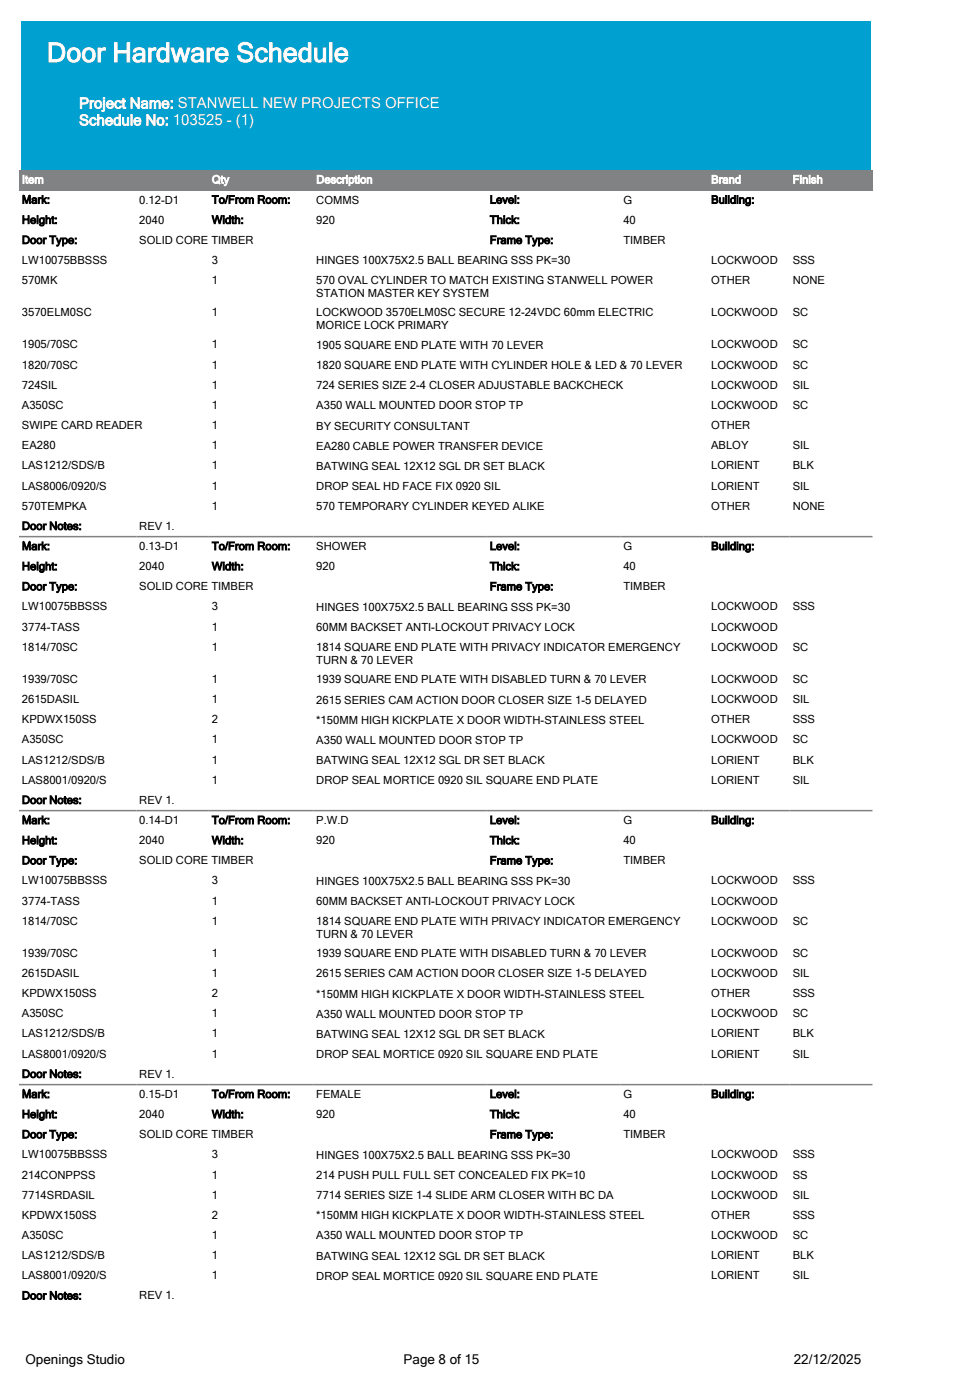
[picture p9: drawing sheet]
<svg xmlns="http://www.w3.org/2000/svg" width="230mm" height="330mm" viewBox="0 0 230 330" stroke-linecap="round" stroke-linejoin="round" font-family="sans-serif">
<defs><g id="words">
<text font-size="6.3" fill="#fff" x="11" y="14.6">Door Hardware Schedule</text>
<g font-size="3.5" fill="#fff">
<text x="18.6" y="25.5">Project Name: STANWELL NEW PROJECTS OFFICE</text>
<text x="18.6" y="29.5">Schedule No: 103525 - (1)</text>
</g>
<g font-size="3.2">
<text x="6" y="321.5">Openings Studio</text>
<text x="95.1" y="321.5">Page 8 of 15</text>
<text x="187.1" y="321.5">22/12/2025</text>
</g>
<g font-size="2.6" fill="#fff">
<text x="5.2" y="43.2">Item</text>
<text x="49.9" y="43.2">Qty</text>
<text x="74.5" y="43.2">Description</text>
<text x="167.6" y="43.2">Brand</text>
<text x="186.8" y="43.2">Finish</text>
</g>
<g font-size="2.6">
<text x="5.2" y="48">Mark:</text>
<text x="32.8" y="48">0.12-D1</text>
<text x="49.9" y="48">To/From Room:</text>
<text x="74.5" y="48">COMMS</text>
<text x="115.4" y="48">Level:</text>
<text x="146.9" y="48">G</text>
<text x="167.6" y="48">Building:</text>
<text x="5.2" y="52.7">Height:</text>
<text x="32.8" y="52.7">2040</text>
<text x="49.9" y="52.7">Width:</text>
<text x="74.5" y="52.7">920</text>
<text x="115.4" y="52.7">Thick:</text>
<text x="146.9" y="52.7">40</text>
<text x="5.2" y="57.5">Door Type:</text>
<text x="32.8" y="57.5">SOLID CORE TIMBER</text>
<text x="115.4" y="57.5">Frame Type:</text>
<text x="146.9" y="57.5">TIMBER</text>
<text x="5.2" y="62.2">LW10075BBSSS</text>
<text x="49.9" y="62.2">3</text>
<text x="74.5" y="62.3">HINGES 100X75X2.5 BALL BEARING SSS PK=30</text>
<text x="167.6" y="62.2">LOCKWOOD</text>
<text x="186.8" y="62.2">SSS</text>
<text x="5.2" y="67">570MK</text>
<text x="49.9" y="67">1</text>
<text x="74.5" y="67">570 OVAL CYLINDER TO MATCH EXISTING STANWELL POWER</text>
<text x="74.5" y="70.1">STATION MASTER KEY SYSTEM</text>
<text x="167.6" y="67">OTHER</text>
<text x="186.8" y="67">NONE</text>
<text x="5.2" y="74.5">3570ELM0SC</text>
<text x="49.9" y="74.5">1</text>
<text x="74.5" y="74.5">LOCKWOOD 3570ELM0SC SECURE 12-24VDC 60mm ELECTRIC</text>
<text x="74.5" y="77.6">MORICE LOCK PRIMARY</text>
<text x="167.6" y="74.5">LOCKWOOD</text>
<text x="186.8" y="74.5">SC</text>
<text x="5.2" y="82.1">1905/70SC</text>
<text x="49.9" y="82.1">1</text>
<text x="74.5" y="82.2">1905 SQUARE END PLATE WITH 70 LEVER</text>
<text x="167.6" y="82.1">LOCKWOOD</text>
<text x="186.8" y="82.1">SC</text>
<text x="5.2" y="86.9">1820/70SC</text>
<text x="49.9" y="86.9">1</text>
<text x="74.5" y="87">1820 SQUARE END PLATE WITH CYLINDER HOLE &amp; LED &amp; 70 LEVER</text>
<text x="167.6" y="86.9">LOCKWOOD</text>
<text x="186.8" y="86.9">SC</text>
<text x="5.2" y="91.6">724SIL</text>
<text x="49.9" y="91.6">1</text>
<text x="74.5" y="91.7">724 SERIES SIZE 2-4 CLOSER ADJUSTABLE BACKCHECK</text>
<text x="167.6" y="91.6">LOCKWOOD</text>
<text x="186.8" y="91.6">SIL</text>
<text x="5.2" y="96.4">A350SC</text>
<text x="5.2" y="101.1">SWIPE CARD READER</text>
<text x="49.9" y="96.4">1</text>
<text x="49.9" y="101.1">1</text>
<text x="74.5" y="96.5">A350 WALL MOUNTED DOOR STOP TP</text>
<text x="74.5" y="101.2">BY SECURITY CONSULTANT</text>
<text x="167.6" y="96.4">LOCKWOOD</text>
<text x="167.6" y="101.1">OTHER</text>
<text x="186.8" y="96.4">SC</text>
<text x="5.2" y="105.9">EA280</text>
<text x="49.9" y="105.9">1</text>
<text x="74.5" y="106">EA280 CABLE POWER TRANSFER DEVICE</text>
<text x="167.6" y="105.9">ABLOY</text>
<text x="186.8" y="105.9">SIL</text>
<text x="5.2" y="110.6">LAS1212/SDS/B</text>
<text x="49.9" y="110.6">1</text>
<text x="74.5" y="110.7">BATWING SEAL 12X12 SGL DR SET BLACK</text>
<text x="167.6" y="110.6">LORIENT</text>
<text x="186.8" y="110.6">BLK</text>
<text x="5.2" y="115.4">LAS8006/0920/S</text>
<text x="49.9" y="115.4">1</text>
<text x="74.5" y="115.5">DROP SEAL HD FACE FIX 0920 SIL</text>
<text x="167.6" y="115.4">LORIENT</text>
<text x="186.8" y="115.4">SIL</text>
<text x="5.2" y="120.1">570TEMPKA</text>
<text x="5.2" y="124.9">Door Notes:</text>
<text x="32.8" y="124.9">REV 1.</text>
<text x="49.9" y="120.1">1</text>
<text x="74.5" y="120.2">570 TEMPORARY CYLINDER KEYED ALIKE</text>
<text x="167.6" y="120.1">OTHER</text>
<text x="186.8" y="120.1">NONE</text>
<text x="5.2" y="129.6">Mark:</text>
<text x="32.8" y="129.6">0.13-D1</text>
<text x="49.9" y="129.6">To/From Room:</text>
<text x="74.5" y="129.6">SHOWER</text>
<text x="115.4" y="129.6">Level:</text>
<text x="146.9" y="129.6">G</text>
<text x="167.6" y="129.6">Building:</text>
<text x="5.2" y="134.4">Height:</text>
<text x="32.8" y="134.4">2040</text>
<text x="49.9" y="134.4">Width:</text>
<text x="74.5" y="134.4">920</text>
<text x="115.4" y="134.4">Thick:</text>
<text x="146.9" y="134.4">40</text>
<text x="5.2" y="139.1">Door Type:</text>
<text x="5.2" y="143.9">LW10075BBSSS</text>
<text x="32.8" y="139.1">SOLID CORE TIMBER</text>
<text x="49.9" y="143.9">3</text>
<text x="74.5" y="144">HINGES 100X75X2.5 BALL BEARING SSS PK=30</text>
<text x="115.4" y="139.1">Frame Type:</text>
<text x="146.9" y="139.1">TIMBER</text>
<text x="167.6" y="143.9">LOCKWOOD</text>
<text x="186.8" y="143.9">SSS</text>
<text x="5.2" y="148.6">3774-TASS</text>
<text x="49.9" y="148.6">1</text>
<text x="74.5" y="148.7">60MM BACKSET ANTI-LOCKOUT PRIVACY LOCK</text>
<text x="167.6" y="148.6">LOCKWOOD</text>
<text x="5.2" y="153.4">1814/70SC</text>
<text x="49.9" y="153.4">1</text>
<text x="74.5" y="153.4">1814 SQUARE END PLATE WITH PRIVACY INDICATOR EMERGENCY</text>
<text x="167.6" y="153.4">LOCKWOOD</text>
<text x="186.8" y="153.4">SC</text>
<text x="5.2" y="161">1939/70SC</text>
<text x="49.9" y="161">1</text>
<text x="74.5" y="156.5">TURN &amp; 70 LEVER</text>
<text x="74.5" y="161.1">1939 SQUARE END PLATE WITH DISABLED TURN &amp; 70 LEVER</text>
<text x="167.6" y="161">LOCKWOOD</text>
<text x="186.8" y="161">SC</text>
<text x="5.2" y="165.7">2615DASIL</text>
<text x="49.9" y="165.7">1</text>
<text x="74.5" y="165.8">2615 SERIES CAM ACTION DOOR CLOSER SIZE 1-5 DELAYED</text>
<text x="167.6" y="165.7">LOCKWOOD</text>
<text x="186.8" y="165.7">SIL</text>
<text x="5.2" y="170.5">KPDWX150SS</text>
<text x="49.9" y="170.5">2</text>
<text x="74.5" y="170.6">*150MM HIGH KICKPLATE X DOOR WIDTH-STAINLESS STEEL</text>
<text x="167.6" y="170.5">OTHER</text>
<text x="186.8" y="170.5">SSS</text>
<text x="5.2" y="175.2">A350SC</text>
<text x="5.2" y="180">LAS1212/SDS/B</text>
<text x="49.9" y="175.2">1</text>
<text x="49.9" y="180">1</text>
<text x="74.5" y="175.3">A350 WALL MOUNTED DOOR STOP TP</text>
<text x="167.6" y="175.2">LOCKWOOD</text>
<text x="167.6" y="180">LORIENT</text>
<text x="186.8" y="175.2">SC</text>
<text x="186.8" y="180">BLK</text>
<text x="5.2" y="184.7">LAS8001/0920/S</text>
<text x="49.9" y="184.7">1</text>
<text x="74.5" y="180.1">BATWING SEAL 12X12 SGL DR SET BLACK</text>
<text x="74.5" y="184.8">DROP SEAL MORTICE 0920 SIL SQUARE END PLATE</text>
<text x="167.6" y="184.7">LORIENT</text>
<text x="186.8" y="184.7">SIL</text>
<text x="5.2" y="189.5">Door Notes:</text>
<text x="32.8" y="189.5">REV 1.</text>
<text x="5.2" y="194.2">Mark:</text>
<text x="32.8" y="194.2">0.14-D1</text>
<text x="49.9" y="194.2">To/From Room:</text>
<text x="74.5" y="194.2">P.W.D</text>
<text x="115.4" y="194.2">Level:</text>
<text x="146.9" y="194.2">G</text>
<text x="167.6" y="194.2">Building:</text>
<text x="5.2" y="199">Height:</text>
<text x="5.2" y="203.7">Door Type:</text>
<text x="32.8" y="199">2040</text>
<text x="32.8" y="203.7">SOLID CORE TIMBER</text>
<text x="49.9" y="199">Width:</text>
<text x="74.5" y="199">920</text>
<text x="115.4" y="199">Thick:</text>
<text x="115.4" y="203.7">Frame Type:</text>
<text x="146.9" y="199">40</text>
<text x="146.9" y="203.7">TIMBER</text>
<text x="5.2" y="208.5">LW10075BBSSS</text>
<text x="49.9" y="208.5">3</text>
<text x="74.5" y="208.6">HINGES 100X75X2.5 BALL BEARING SSS PK=30</text>
<text x="167.6" y="208.5">LOCKWOOD</text>
<text x="186.8" y="208.5">SSS</text>
<text x="5.2" y="213.2">3774-TASS</text>
<text x="49.9" y="213.2">1</text>
<text x="74.5" y="213.3">60MM BACKSET ANTI-LOCKOUT PRIVACY LOCK</text>
<text x="167.6" y="213.2">LOCKWOOD</text>
<text x="5.2" y="218">1814/70SC</text>
<text x="49.9" y="218">1</text>
<text x="74.5" y="218">1814 SQUARE END PLATE WITH PRIVACY INDICATOR EMERGENCY</text>
<text x="74.5" y="221.1">TURN &amp; 70 LEVER</text>
<text x="167.6" y="218">LOCKWOOD</text>
<text x="186.8" y="218">SC</text>
<text x="5.2" y="225.5">1939/70SC</text>
<text x="49.9" y="225.5">1</text>
<text x="74.5" y="225.6">1939 SQUARE END PLATE WITH DISABLED TURN &amp; 70 LEVER</text>
<text x="167.6" y="225.5">LOCKWOOD</text>
<text x="186.8" y="225.5">SC</text>
<text x="5.2" y="230.3">2615DASIL</text>
<text x="49.9" y="230.3">1</text>
<text x="74.5" y="230.4">2615 SERIES CAM ACTION DOOR CLOSER SIZE 1-5 DELAYED</text>
<text x="167.6" y="230.3">LOCKWOOD</text>
<text x="186.8" y="230.3">SIL</text>
<text x="5.2" y="235">KPDWX150SS</text>
<text x="5.2" y="239.8">A350SC</text>
<text x="49.9" y="235">2</text>
<text x="49.9" y="239.8">1</text>
<text x="74.5" y="235.1">*150MM HIGH KICKPLATE X DOOR WIDTH-STAINLESS STEEL</text>
<text x="74.5" y="239.9">A350 WALL MOUNTED DOOR STOP TP</text>
<text x="167.6" y="235">OTHER</text>
<text x="167.6" y="239.8">LOCKWOOD</text>
<text x="186.8" y="235">SSS</text>
<text x="186.8" y="239.8">SC</text>
<text x="5.2" y="244.5">LAS1212/SDS/B</text>
<text x="49.9" y="244.5">1</text>
<text x="74.5" y="244.6">BATWING SEAL 12X12 SGL DR SET BLACK</text>
<text x="167.6" y="244.5">LORIENT</text>
<text x="186.8" y="244.5">BLK</text>
<text x="5.2" y="249.3">LAS8001/0920/S</text>
<text x="49.9" y="249.3">1</text>
<text x="74.5" y="249.4">DROP SEAL MORTICE 0920 SIL SQUARE END PLATE</text>
<text x="167.6" y="249.3">LORIENT</text>
<text x="186.8" y="249.3">SIL</text>
<text x="5.2" y="254">Door Notes:</text>
<text x="32.8" y="254">REV 1.</text>
<text x="5.2" y="258.8">Mark:</text>
<text x="5.2" y="263.5">Height:</text>
<text x="32.8" y="258.8">0.15-D1</text>
<text x="32.8" y="263.5">2040</text>
<text x="49.9" y="258.8">To/From Room:</text>
<text x="49.9" y="263.5">Width:</text>
<text x="74.5" y="258.8">FEMALE</text>
<text x="74.5" y="263.5">920</text>
<text x="115.4" y="258.8">Level:</text>
<text x="115.4" y="263.5">Thick:</text>
<text x="146.9" y="258.8">G</text>
<text x="146.9" y="263.5">40</text>
<text x="167.6" y="258.8">Building:</text>
<text x="5.2" y="268.3">Door Type:</text>
<text x="32.8" y="268.3">SOLID CORE TIMBER</text>
<text x="115.4" y="268.3">Frame Type:</text>
<text x="146.9" y="268.3">TIMBER</text>
<text x="5.2" y="273">LW10075BBSSS</text>
<text x="49.9" y="273">3</text>
<text x="74.5" y="273.1">HINGES 100X75X2.5 BALL BEARING SSS PK=30</text>
<text x="167.6" y="273">LOCKWOOD</text>
<text x="186.8" y="273">SSS</text>
<text x="5.2" y="277.8">214CONPPSS</text>
<text x="49.9" y="277.8">1</text>
<text x="74.5" y="277.9">214 PUSH PULL FULL SET CONCEALED FIX PK=10</text>
<text x="167.6" y="277.8">LOCKWOOD</text>
<text x="186.8" y="277.8">SS</text>
<text x="5.2" y="282.5">7714SRDASIL</text>
<text x="5.2" y="287.3">KPDWX150SS</text>
<text x="49.9" y="282.5">1</text>
<text x="49.9" y="287.3">2</text>
<text x="74.5" y="282.6">7714 SERIES SIZE 1-4 SLIDE ARM CLOSER WITH BC DA</text>
<text x="74.5" y="287.4">*150MM HIGH KICKPLATE X DOOR WIDTH-STAINLESS STEEL</text>
<text x="167.6" y="282.5">LOCKWOOD</text>
<text x="167.6" y="287.3">OTHER</text>
<text x="186.8" y="282.5">SIL</text>
<text x="186.8" y="287.3">SSS</text>
<text x="5.2" y="292">A350SC</text>
<text x="49.9" y="292">1</text>
<text x="74.5" y="292.1">A350 WALL MOUNTED DOOR STOP TP</text>
<text x="167.6" y="292">LOCKWOOD</text>
<text x="186.8" y="292">SC</text>
<text x="5.2" y="296.8">LAS1212/SDS/B</text>
<text x="49.9" y="296.8">1</text>
<text x="74.5" y="296.9">BATWING SEAL 12X12 SGL DR SET BLACK</text>
<text x="167.6" y="296.8">LORIENT</text>
<text x="186.8" y="296.8">BLK</text>
<text x="5.2" y="301.5">LAS8001/0920/S</text>
<text x="49.9" y="301.5">1</text>
<text x="74.5" y="301.6">DROP SEAL MORTICE 0920 SIL SQUARE END PLATE</text>
<text x="167.6" y="301.5">LORIENT</text>
<text x="186.8" y="301.5">SIL</text>
<text x="5.2" y="306.3">Door Notes:</text>
<text x="32.8" y="306.3">REV 1.</text>
</g>
</g></defs>
<g fill="#818284">
<path d="M4.5 40.1h44.7v4.7h-44.7z"/>
<path d="M49.2 40.1h24.6v4.7h-24.6z"/>
<path d="M73.8 40.1h92v4.7h-92z"/>
<path d="M165.8 40.1h1.1v4.7h-1.1z"/>
<path d="M166.9 40.1h19.2v4.7h-19.2z"/>
<path d="M186.1 40.1h19.5v4.7h-19.5z"/>
</g>
<path d="M4.5 44.8h201.1M4.5 126.5h201.1M4.5 191.1h201.1M4.5 255.7h201.1" fill="none" stroke="#818284" stroke-width=".35"/>
<path d="M5 5h200.1v35.1h-200.1z" fill="#00a0d0"/>
<use href="#words"/>
</svg>
